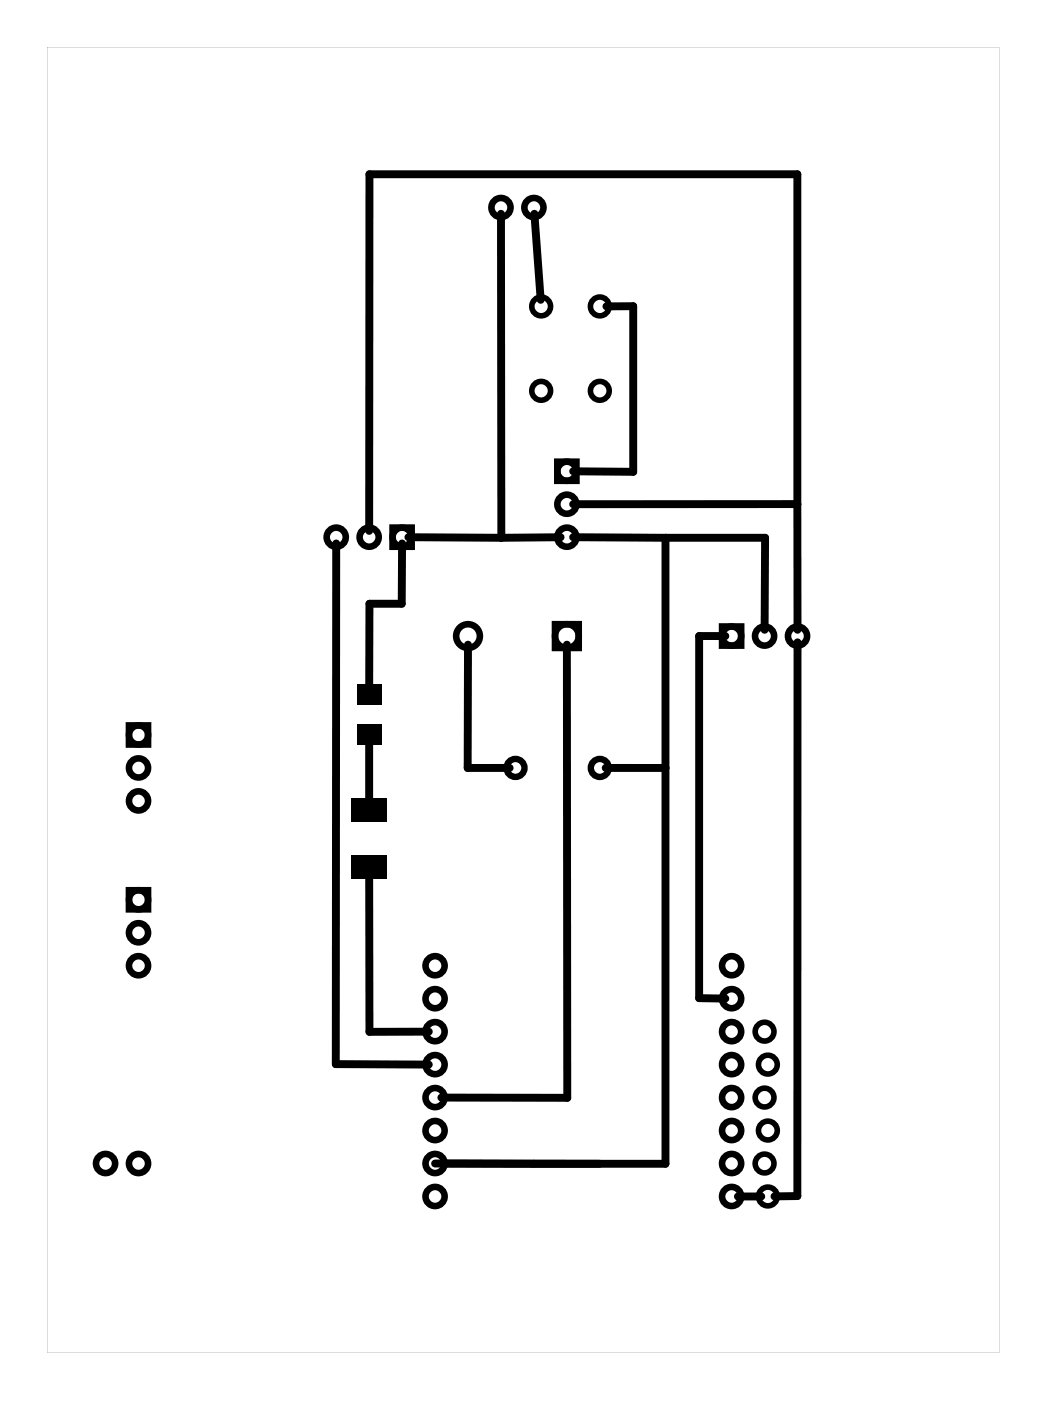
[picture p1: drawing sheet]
<svg xmlns="http://www.w3.org/2000/svg" width="81mm" height="108mm" viewBox="0 0 81 108" stroke-linecap="round" stroke-linejoin="round" font-family="sans-serif">
<g fill="#000">
<path d="M27.5 52.7h1.9v1.6h-1.9zM27.5 55.8h1.9v1.6h-1.9zM27.1 61.5h2.7v1.8h-2.7zM27.1 65.9h2.7v1.8h-2.7z"/>
<path d="M3.6 3.6v100.6h73.4v-100.6zM3.6 3.6h73.4v100.6h-73.4z"/>
</g>
<g fill="none" stroke="#000" stroke-width=".51">
<path d="M43 35.6h1.4v1.4h-1.4zM9.9 55.9h1.5v1.5h-1.5zM30.3 40.7h1.4v1.4h-1.4zM42.8 48.1h1.8v1.8h-1.8zM55.7 48.3h1.4v1.4h-1.4zM9.9 68.6h1.5v1.5h-1.5z"/>
<circle cx="38.6" cy="16" r=".74"/>
<circle cx="41.2" cy="16" r=".74"/>
<circle cx="43.7" cy="36.3" r=".74"/>
<circle cx="43.7" cy="38.9" r=".74"/>
<circle cx="10.7" cy="56.6" r=".74"/>
<circle cx="10.7" cy="59.2" r=".74"/>
<circle cx="25.9" cy="41.4" r=".74"/>
<circle cx="28.5" cy="41.4" r=".74"/>
<circle cx="31" cy="41.4" r=".74"/>
<circle cx="36.1" cy="49" r=".91"/>
<circle cx="43.7" cy="49" r=".91"/>
<circle cx="43.7" cy="41.4" r=".74"/>
<circle cx="56.4" cy="49" r=".74"/>
<circle cx="58.9" cy="49" r=".74"/>
<circle cx="61.5" cy="49" r=".74"/>
<circle cx="10.7" cy="74.4" r=".74"/>
<circle cx="10.7" cy="61.7" r=".74"/>
<circle cx="10.7" cy="69.3" r=".74"/>
<circle cx="10.7" cy="71.9" r=".74"/>
<circle cx="33.5" cy="79.5" r=".74"/>
<circle cx="33.5" cy="74.4" r=".74"/>
<circle cx="33.5" cy="77" r=".74"/>
<circle cx="56.4" cy="79.5" r=".74"/>
<circle cx="56.4" cy="74.4" r=".74"/>
<circle cx="56.4" cy="77" r=".74"/>
<circle cx="8.1" cy="89.7" r=".74"/>
<circle cx="10.7" cy="89.7" r=".74"/>
<circle cx="33.5" cy="87.1" r=".74"/>
<circle cx="33.5" cy="82" r=".74"/>
<circle cx="33.5" cy="89.7" r=".74"/>
<circle cx="33.5" cy="92.2" r=".74"/>
<circle cx="33.5" cy="84.6" r=".74"/>
<circle cx="56.4" cy="87.1" r=".74"/>
<circle cx="56.4" cy="82" r=".74"/>
<circle cx="56.4" cy="89.7" r=".74"/>
<circle cx="56.4" cy="92.2" r=".74"/>
<circle cx="56.4" cy="84.6" r=".74"/>
</g>
<g fill="none" stroke="#000" stroke-width=".43">
<circle cx="41.7" cy="30.1" r=".72"/>
<circle cx="41.7" cy="23.6" r=".72"/>
<circle cx="46.2" cy="30.1" r=".72"/>
<circle cx="46.2" cy="23.6" r=".72"/>
<circle cx="58.9" cy="79.5" r=".72"/>
<circle cx="58.9" cy="89.7" r=".72"/>
<circle cx="58.9" cy="84.6" r=".72"/>
<circle cx="59.2" cy="92.2" r=".72"/>
<circle cx="59.2" cy="82" r=".72"/>
<circle cx="59.2" cy="87.1" r=".72"/>
</g>
<g fill="none" stroke="#000" stroke-width=".49">
<circle cx="39.7" cy="59.2" r=".69"/>
<circle cx="46.2" cy="59.2" r=".69"/>
</g>
<g fill="none" stroke="#000" stroke-width=".61">
<path d="M38.6 16.5v24.9M41.2 16.5l.5 6.6M46.7 23.6h2.1v12.8l-4.6-.1M61.5 38.8l-17.3 .1M61.5 38.8v-25.4h-33v27.5M61.5 38.8v9.7M25.9 41.9v40.1h7.2M28.5 57.3v4.3M31 41.9v4.6h-2.5v6.4M31.5 41.4h7.1M36.1 49.7v9.5h3.2M43.2 41.4h-4.6"/>
<path d="M43.7 49.7v34.9h-9.7M44.2 41.4h7.1M46.7 59.2h4.6M51.3 41.4v48.3h-17.8M51.3 41.4h7.7l-.1 7.1M55.9 49h-2v27.9h2M61.5 49.5v42.7h-1.8M28.5 67.5v12h4.6M34 89.7h7.1M56.9 92.2h1.8"/>
</g>
</svg>
